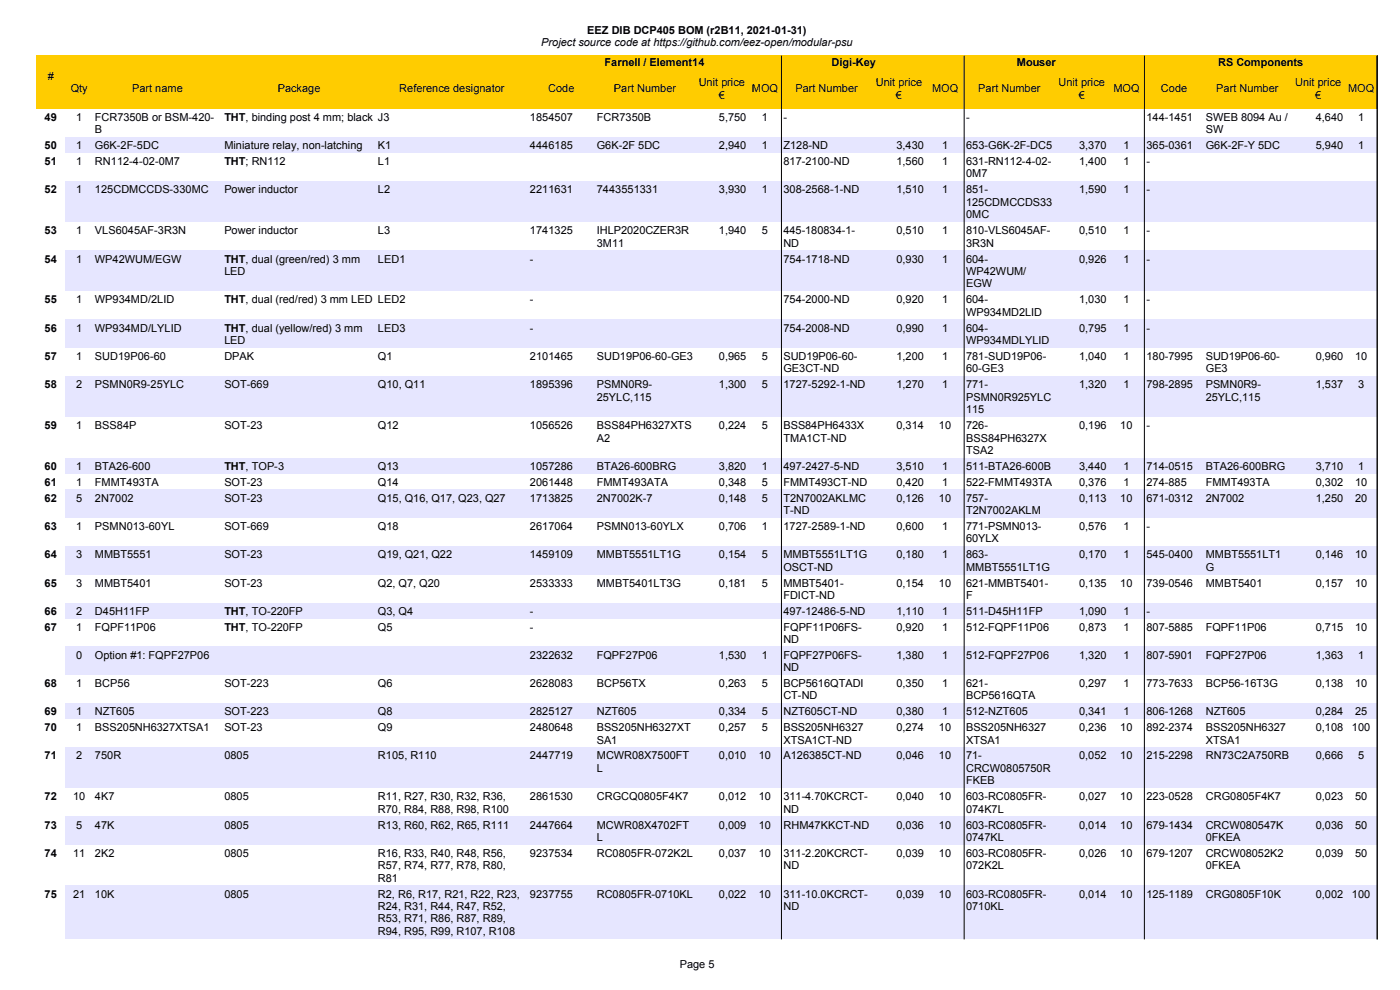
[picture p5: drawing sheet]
<svg xmlns="http://www.w3.org/2000/svg" width="297mm" height="210mm" viewBox="0 0 297 210" stroke-linecap="round" stroke-linejoin="round" font-family="sans-serif">
<defs><g id="words">
<g font-size="2.3">
<text x="114.8" y="9.8">Project source code at https://github.com/eez-open/modular-psu</text>
<text x="124.6" y="7.2">EEZ DIB DCP405 BOM (r2B11, 2021-01-31)</text>
<text x="10.1" y="17">#</text>
<text x="128.3" y="13.9">Farnell / Element14</text>
<text x="176.4" y="13.9">Digi-Key</text>
<text x="215.7" y="13.9">Mouser</text>
<text x="258.4" y="13.9">RS Components</text>
<text x="15" y="19.6">Qty</text>
<text x="28" y="19.6">Part name</text>
<text x="58.9" y="19.6">Package</text>
<text x="84.7" y="19.6">Reference designator</text>
<text x="116.3" y="19.6">Code</text>
<text x="130.2" y="19.6">Part Number</text>
<text x="148.2" y="18.3">Unit price</text>
<text x="152.5" y="20.9">€</text>
<text x="159.5" y="19.6">MOQ</text>
<text x="168.8" y="19.6">Part Number</text>
<text x="185.8" y="18.3">Unit price</text>
<text x="190.1" y="20.9">€</text>
<text x="197.7" y="19.6">MOQ</text>
<text x="207.5" y="19.6">Part Number</text>
<text x="224.6" y="18.3">Unit price</text>
<text x="228.8" y="20.9">€</text>
<text x="236.2" y="19.6">MOQ</text>
<text x="246.3" y="19.6">Code</text>
<text x="258" y="19.6">Part Number</text>
<text x="274.7" y="18.3">Unit price</text>
<text x="279" y="20.9">€</text>
<text x="286" y="19.6">MOQ</text>
<text x="9.5" y="25.7">49</text>
<text x="16.2" y="25.7">1</text>
<text x="20.1" y="25.7">FCR7350B or BSM-420-</text>
<text x="20.1" y="28.3">B</text>
<text x="47.6" y="25.7">THT, binding post 4 mm; black J3</text>
<text x="112.4" y="25.7">1854507</text>
<text x="126.6" y="25.7">FCR7350B</text>
<text x="152.5" y="25.7">5,750</text>
<text x="161.6" y="25.7">1</text>
<text x="166.2" y="25.7">-</text>
<text x="205" y="25.7">-</text>
<text x="243.2" y="25.7">144-1451</text>
<text x="255.8" y="25.7">SWEB 8094 Au /</text>
<text x="255.8" y="28.3">SW</text>
<text x="279.1" y="25.7">4,640</text>
<text x="288.1" y="25.7">1</text>
<text x="9.5" y="31.7">50</text>
<text x="9.5" y="35">51</text>
<text x="16.2" y="31.7">1</text>
<text x="16.2" y="35">1</text>
<text x="20.1" y="31.7">G6K-2F-5DC</text>
<text x="20.1" y="35">RN112-4-02-0M7</text>
<text x="47.6" y="31.7">Miniature relay, non-latching</text>
<text x="47.6" y="35">THT; RN112</text>
<text x="80.2" y="31.7">K1</text>
<text x="80.2" y="35">L1</text>
<text x="112.4" y="31.7">4446185</text>
<text x="126.6" y="31.7">G6K-2F 5DC</text>
<text x="152.5" y="31.7">2,940</text>
<text x="161.6" y="31.7">1</text>
<text x="166.2" y="31.7">Z128-ND</text>
<text x="166.2" y="35">817-2100-ND</text>
<text x="190.2" y="31.7">3,430</text>
<text x="190.2" y="35">1,560</text>
<text x="199.8" y="31.7">1</text>
<text x="199.8" y="35">1</text>
<text x="205" y="31.7">653-G6K-2F-DC5</text>
<text x="205" y="35">631-RN112-4-02-</text>
<text x="228.9" y="31.7">3,370</text>
<text x="228.9" y="35">1,400</text>
<text x="238.3" y="31.7">1</text>
<text x="238.3" y="35">1</text>
<text x="243.2" y="31.7">365-0361</text>
<text x="243.2" y="35">-</text>
<text x="255.8" y="31.7">G6K-2F-Y 5DC</text>
<text x="279.1" y="31.7">5,940</text>
<text x="288.1" y="31.7">1</text>
<text x="9.5" y="41">52</text>
<text x="16.2" y="41">1</text>
<text x="20.1" y="41">125CDMCCDS-330MC</text>
<text x="47.6" y="41">Power inductor</text>
<text x="80.2" y="41">L2</text>
<text x="112.4" y="41">2211631</text>
<text x="126.6" y="41">7443551331</text>
<text x="152.5" y="41">3,930</text>
<text x="161.6" y="41">1</text>
<text x="166.2" y="41">308-2568-1-ND</text>
<text x="190.2" y="41">1,510</text>
<text x="199.8" y="41">1</text>
<text x="205" y="37.6">0M7</text>
<text x="205" y="41">851-</text>
<text x="228.9" y="41">1,590</text>
<text x="238.3" y="41">1</text>
<text x="243.2" y="41">-</text>
<text x="205" y="43.6">125CDMCCDS33</text>
<text x="205" y="46.2">0MC</text>
<text x="9.5" y="49.7">53</text>
<text x="16.2" y="49.7">1</text>
<text x="20.1" y="49.7">VLS6045AF-3R3N</text>
<text x="47.6" y="49.7">Power inductor</text>
<text x="80.2" y="49.7">L3</text>
<text x="112.4" y="49.7">1741325</text>
<text x="126.6" y="49.7">IHLP2020CZER3R</text>
<text x="126.6" y="52.3">3M11</text>
<text x="152.5" y="49.7">1,940</text>
<text x="161.6" y="49.7">5</text>
<text x="166.2" y="49.7">445-180834-1-</text>
<text x="166.2" y="52.3">ND</text>
<text x="190.2" y="49.7">0,510</text>
<text x="199.8" y="49.7">1</text>
<text x="205" y="49.7">810-VLS6045AF-</text>
<text x="205" y="52.3">3R3N</text>
<text x="228.9" y="49.7">0,510</text>
<text x="238.3" y="49.7">1</text>
<text x="243.2" y="49.7">-</text>
<text x="9.5" y="55.7">54</text>
<text x="16.2" y="55.7">1</text>
<text x="20.1" y="55.7">WP42WUM/EGW</text>
<text x="47.6" y="55.7">THT, dual (green/red) 3 mm</text>
<text x="47.6" y="58.3">LED</text>
<text x="80.2" y="55.7">LED1</text>
<text x="112.4" y="55.7">-</text>
<text x="166.2" y="55.7">754-1718-ND</text>
<text x="190.2" y="55.7">0,930</text>
<text x="199.8" y="55.7">1</text>
<text x="205" y="55.7">604-</text>
<text x="205" y="58.3">WP42WUM/</text>
<text x="228.9" y="55.7">0,926</text>
<text x="238.3" y="55.7">1</text>
<text x="243.2" y="55.7">-</text>
<text x="9.5" y="64.4">55</text>
<text x="16.2" y="64.4">1</text>
<text x="20.1" y="64.4">WP934MD/2LID</text>
<text x="47.6" y="64.4">THT, dual (red/red) 3 mm LED LED2</text>
<text x="112.4" y="64.4">-</text>
<text x="166.2" y="64.4">754-2000-ND</text>
<text x="190.2" y="64.4">0,920</text>
<text x="199.8" y="64.4">1</text>
<text x="205" y="60.9">EGW</text>
<text x="205" y="64.4">604-</text>
<text x="228.9" y="64.4">1,030</text>
<text x="238.3" y="64.4">1</text>
<text x="243.2" y="64.4">-</text>
<text x="9.5" y="70.4">56</text>
<text x="16.2" y="70.4">1</text>
<text x="20.1" y="70.4">WP934MD/LYLID</text>
<text x="47.6" y="70.4">THT, dual (yellow/red) 3 mm</text>
<text x="80.2" y="70.4">LED3</text>
<text x="112.4" y="70.4">-</text>
<text x="166.2" y="70.4">754-2008-ND</text>
<text x="190.2" y="70.4">0,990</text>
<text x="199.8" y="70.4">1</text>
<text x="205" y="67">WP934MD2LID</text>
<text x="205" y="70.4">604-</text>
<text x="228.9" y="70.4">0,795</text>
<text x="238.3" y="70.4">1</text>
<text x="243.2" y="70.4">-</text>
<text x="9.5" y="76.4">57</text>
<text x="16.2" y="76.4">1</text>
<text x="20.1" y="76.4">SUD19P06-60</text>
<text x="47.6" y="76.4">DPAK</text>
<text x="47.6" y="73">LED</text>
<text x="80.2" y="76.4">Q1</text>
<text x="112.4" y="76.4">2101465</text>
<text x="126.6" y="76.4">SUD19P06-60-GE3</text>
<text x="152.5" y="76.4">0,965</text>
<text x="161.6" y="76.4">5</text>
<text x="166.2" y="76.4">SUD19P06-60-</text>
<text x="190.2" y="76.4">1,200</text>
<text x="199.8" y="76.4">1</text>
<text x="205" y="73">WP934MDLYLID</text>
<text x="205" y="76.4">781-SUD19P06-</text>
<text x="228.9" y="76.4">1,040</text>
<text x="238.3" y="76.4">1</text>
<text x="243.2" y="76.4">180-7995</text>
<text x="255.8" y="76.4">SUD19P06-60-</text>
<text x="279.1" y="76.4">0,960</text>
<text x="287.5" y="76.4">10</text>
<text x="9.5" y="82.4">58</text>
<text x="16.2" y="82.4">2</text>
<text x="20.1" y="82.4">PSMN0R9-25YLC</text>
<text x="47.6" y="82.4">SOT-669</text>
<text x="80.2" y="82.4">Q10, Q11</text>
<text x="112.4" y="82.4">1895396</text>
<text x="126.6" y="82.4">PSMN0R9-</text>
<text x="152.5" y="82.4">1,300</text>
<text x="161.6" y="82.4">5</text>
<text x="166.2" y="82.4">1727-5292-1-ND</text>
<text x="166.2" y="79">GE3CT-ND</text>
<text x="190.2" y="82.4">1,270</text>
<text x="199.8" y="82.4">1</text>
<text x="205" y="79">60-GE3</text>
<text x="205" y="82.4">771-</text>
<text x="228.9" y="82.4">1,320</text>
<text x="238.3" y="82.4">1</text>
<text x="243.2" y="82.4">798-2895</text>
<text x="255.8" y="79">GE3</text>
<text x="255.8" y="82.4">PSMN0R9-</text>
<text x="279.1" y="82.4">1,537</text>
<text x="288.1" y="82.4">3</text>
<text x="126.6" y="85">25YLC,115</text>
<text x="205" y="85">PSMN0R925YLC</text>
<text x="205" y="87.6">115</text>
<text x="255.8" y="85">25YLC,115</text>
<text x="9.5" y="91.1">59</text>
<text x="16.2" y="91.1">1</text>
<text x="20.1" y="91.1">BSS84P</text>
<text x="47.6" y="91.1">SOT-23</text>
<text x="80.2" y="91.1">Q12</text>
<text x="112.4" y="91.1">1056526</text>
<text x="126.6" y="91.1">BSS84PH6327XTS</text>
<text x="126.6" y="93.7">A2</text>
<text x="152.5" y="91.1">0,224</text>
<text x="161.6" y="91.1">5</text>
<text x="166.2" y="91.1">BSS84PH6433X</text>
<text x="166.2" y="93.7">TMA1CT-ND</text>
<text x="190.2" y="91.1">0,314</text>
<text x="199.2" y="91.1">10</text>
<text x="205" y="91.1">726-</text>
<text x="205" y="93.7">BSS84PH6327X</text>
<text x="228.9" y="91.1">0,196</text>
<text x="237.7" y="91.1">10</text>
<text x="243.2" y="91.1">-</text>
<text x="9.5" y="99.7">60</text>
<text x="16.2" y="99.7">1</text>
<text x="20.1" y="99.7">BTA26-600</text>
<text x="47.6" y="99.7">THT, TOP-3</text>
<text x="80.2" y="99.7">Q13</text>
<text x="112.4" y="99.7">1057286</text>
<text x="126.6" y="99.7">BTA26-600BRG</text>
<text x="152.5" y="99.7">3,820</text>
<text x="161.6" y="99.7">1</text>
<text x="166.2" y="99.7">497-2427-5-ND</text>
<text x="190.2" y="99.7">3,510</text>
<text x="199.8" y="99.7">1</text>
<text x="205" y="99.7">511-BTA26-600B</text>
<text x="205" y="96.3">TSA2</text>
<text x="228.9" y="99.7">3,440</text>
<text x="238.3" y="99.7">1</text>
<text x="243.2" y="99.7">714-0515</text>
<text x="255.8" y="99.7">BTA26-600BRG</text>
<text x="279.1" y="99.7">3,710</text>
<text x="288.1" y="99.7">1</text>
<text x="9.5" y="103.1">61</text>
<text x="9.5" y="106.4">62</text>
<text x="16.2" y="103.1">1</text>
<text x="16.2" y="106.4">5</text>
<text x="20.1" y="103.1">FMMT493TA</text>
<text x="20.1" y="106.4">2N7002</text>
<text x="47.6" y="103.1">SOT-23</text>
<text x="47.6" y="106.4">SOT-23</text>
<text x="80.2" y="103.1">Q14</text>
<text x="80.2" y="106.4">Q15, Q16, Q17, Q23, Q27</text>
<text x="112.4" y="103.1">2061448</text>
<text x="112.4" y="106.4">1713825</text>
<text x="126.6" y="103.1">FMMT493ATA</text>
<text x="126.6" y="106.4">2N7002K-7</text>
<text x="152.5" y="103.1">0,348</text>
<text x="152.5" y="106.4">0,148</text>
<text x="161.6" y="103.1">5</text>
<text x="161.6" y="106.4">5</text>
<text x="166.2" y="103.1">FMMT493CT-ND</text>
<text x="166.2" y="106.4">T2N7002AKLMC</text>
<text x="190.2" y="103.1">0,420</text>
<text x="190.2" y="106.4">0,126</text>
<text x="199.2" y="106.4">10</text>
<text x="199.8" y="103.1">1</text>
<text x="205" y="103.1">522-FMMT493TA</text>
<text x="205" y="106.4">757-</text>
<text x="228.9" y="103.1">0,376</text>
<text x="228.9" y="106.4">0,113</text>
<text x="237.7" y="106.4">10</text>
<text x="238.3" y="103.1">1</text>
<text x="243.2" y="103.1">274-885</text>
<text x="243.2" y="106.4">671-0312</text>
<text x="255.8" y="103.1">FMMT493TA</text>
<text x="255.8" y="106.4">2N7002</text>
<text x="279.1" y="103.1">0,302</text>
<text x="279.1" y="106.4">1,250</text>
<text x="287.5" y="103.1">10</text>
<text x="287.5" y="106.4">20</text>
<text x="9.5" y="112.4">63</text>
<text x="16.2" y="112.4">1</text>
<text x="20.1" y="112.4">PSMN013-60YL</text>
<text x="47.6" y="112.4">SOT-669</text>
<text x="80.2" y="112.4">Q18</text>
<text x="112.4" y="112.4">2617064</text>
<text x="126.6" y="112.4">PSMN013-60YLX</text>
<text x="152.5" y="112.4">0,706</text>
<text x="161.6" y="112.4">1</text>
<text x="166.2" y="112.4">1727-2589-1-ND</text>
<text x="166.2" y="109">T-ND</text>
<text x="190.2" y="112.4">0,600</text>
<text x="199.8" y="112.4">1</text>
<text x="205" y="109">T2N7002AKLM</text>
<text x="205" y="112.4">771-PSMN013-</text>
<text x="228.9" y="112.4">0,576</text>
<text x="238.3" y="112.4">1</text>
<text x="243.2" y="112.4">-</text>
<text x="9.5" y="118.4">64</text>
<text x="16.2" y="118.4">3</text>
<text x="20.1" y="118.4">MMBT5551</text>
<text x="47.6" y="118.4">SOT-23</text>
<text x="80.2" y="118.4">Q19, Q21, Q22</text>
<text x="112.4" y="118.4">1459109</text>
<text x="126.6" y="118.4">MMBT5551LT1G</text>
<text x="152.5" y="118.4">0,154</text>
<text x="161.6" y="118.4">5</text>
<text x="166.2" y="118.4">MMBT5551LT1G</text>
<text x="190.2" y="118.4">0,180</text>
<text x="199.8" y="118.4">1</text>
<text x="205" y="115">60YLX</text>
<text x="205" y="118.4">863-</text>
<text x="228.9" y="118.4">0,170</text>
<text x="238.3" y="118.4">1</text>
<text x="243.2" y="118.4">545-0400</text>
<text x="255.8" y="118.4">MMBT5551LT1</text>
<text x="279.1" y="118.4">0,146</text>
<text x="287.5" y="118.4">10</text>
<text x="9.5" y="124.4">65</text>
<text x="16.2" y="124.4">3</text>
<text x="20.1" y="124.4">MMBT5401</text>
<text x="47.6" y="124.4">SOT-23</text>
<text x="80.2" y="124.4">Q2, Q7, Q20</text>
<text x="112.4" y="124.4">2533333</text>
<text x="126.6" y="124.4">MMBT5401LT3G</text>
<text x="152.5" y="124.4">0,181</text>
<text x="161.6" y="124.4">5</text>
<text x="166.2" y="121">OSCT-ND</text>
<text x="166.2" y="124.4">MMBT5401-</text>
<text x="190.2" y="124.4">0,154</text>
<text x="199.2" y="124.4">10</text>
<text x="205" y="121">MMBT5551LT1G</text>
<text x="205" y="124.4">621-MMBT5401-</text>
<text x="228.9" y="124.4">0,135</text>
<text x="237.7" y="124.4">10</text>
<text x="243.2" y="124.4">739-0546</text>
<text x="255.8" y="124.4">MMBT5401</text>
<text x="255.8" y="121">G</text>
<text x="279.1" y="124.4">0,157</text>
<text x="287.5" y="124.4">10</text>
<text x="9.5" y="130.4">66</text>
<text x="16.2" y="130.4">2</text>
<text x="20.1" y="130.4">D45H11FP</text>
<text x="47.6" y="130.4">THT, TO-220FP</text>
<text x="80.2" y="130.4">Q3, Q4</text>
<text x="112.4" y="130.4">-</text>
<text x="166.2" y="130.4">497-12486-5-ND</text>
<text x="166.2" y="127">FDICT-ND</text>
<text x="190.2" y="130.4">1,110</text>
<text x="199.8" y="130.4">1</text>
<text x="205" y="130.4">511-D45H11FP</text>
<text x="205" y="127">F</text>
<text x="228.9" y="130.4">1,090</text>
<text x="238.3" y="130.4">1</text>
<text x="243.2" y="130.4">-</text>
<text x="9.5" y="133.8">67</text>
<text x="16.2" y="133.8">1</text>
<text x="20.1" y="133.8">FQPF11P06</text>
<text x="47.6" y="133.8">THT, TO-220FP</text>
<text x="80.2" y="133.8">Q5</text>
<text x="112.4" y="133.8">-</text>
<text x="166.2" y="133.8">FQPF11P06FS-</text>
<text x="166.2" y="136.4">ND</text>
<text x="190.2" y="133.8">0,920</text>
<text x="199.8" y="133.8">1</text>
<text x="205" y="133.8">512-FQPF11P06</text>
<text x="228.9" y="133.8">0,873</text>
<text x="238.3" y="133.8">1</text>
<text x="243.2" y="133.8">807-5885</text>
<text x="255.8" y="133.8">FQPF11P06</text>
<text x="279.1" y="133.8">0,715</text>
<text x="287.5" y="133.8">10</text>
<text x="16.2" y="139.8">0</text>
<text x="20.1" y="139.8">Option #1: FQPF27P06</text>
<text x="112.4" y="139.8">2322632</text>
<text x="126.6" y="139.8">FQPF27P06</text>
<text x="152.5" y="139.8">1,530</text>
<text x="161.6" y="139.8">1</text>
<text x="166.2" y="139.8">FQPF27P06FS-</text>
<text x="166.2" y="142.4">ND</text>
<text x="190.2" y="139.8">1,380</text>
<text x="199.8" y="139.8">1</text>
<text x="205" y="139.8">512-FQPF27P06</text>
<text x="228.9" y="139.8">1,320</text>
<text x="238.3" y="139.8">1</text>
<text x="243.2" y="139.8">807-5901</text>
<text x="255.8" y="139.8">FQPF27P06</text>
<text x="279.1" y="139.8">1,363</text>
<text x="288.1" y="139.8">1</text>
<text x="9.5" y="145.8">68</text>
<text x="16.2" y="145.8">1</text>
<text x="20.1" y="145.8">BCP56</text>
<text x="47.6" y="145.8">SOT-223</text>
<text x="80.2" y="145.8">Q6</text>
<text x="112.4" y="145.8">2628083</text>
<text x="126.6" y="145.8">BCP56TX</text>
<text x="152.5" y="145.8">0,263</text>
<text x="161.6" y="145.8">5</text>
<text x="166.2" y="145.8">BCP5616QTADI</text>
<text x="166.2" y="148.4">CT-ND</text>
<text x="190.2" y="145.8">0,350</text>
<text x="199.8" y="145.8">1</text>
<text x="205" y="145.8">621-</text>
<text x="205" y="148.4">BCP5616QTA</text>
<text x="228.9" y="145.8">0,297</text>
<text x="238.3" y="145.8">1</text>
<text x="243.2" y="145.8">773-7633</text>
<text x="255.8" y="145.8">BCP56-16T3G</text>
<text x="279.1" y="145.8">0,138</text>
<text x="287.5" y="145.8">10</text>
<text x="9.5" y="151.8">69</text>
<text x="9.5" y="155.1">70</text>
<text x="16.2" y="151.8">1</text>
<text x="16.2" y="155.1">1</text>
<text x="20.1" y="151.8">NZT605</text>
<text x="20.1" y="155.1">BSS205NH6327XTSA1</text>
<text x="47.6" y="151.8">SOT-223</text>
<text x="47.6" y="155.1">SOT-23</text>
<text x="80.2" y="151.8">Q8</text>
<text x="80.2" y="155.1">Q9</text>
<text x="112.4" y="151.8">2825127</text>
<text x="112.4" y="155.1">2480648</text>
<text x="126.6" y="151.8">NZT605</text>
<text x="126.6" y="155.1">BSS205NH6327XT</text>
<text x="152.5" y="151.8">0,334</text>
<text x="152.5" y="155.1">0,257</text>
<text x="161.6" y="151.8">5</text>
<text x="161.6" y="155.1">5</text>
<text x="166.2" y="151.8">NZT605CT-ND</text>
<text x="166.2" y="155.1">BSS205NH6327</text>
<text x="190.2" y="151.8">0,380</text>
<text x="190.2" y="155.1">0,274</text>
<text x="199.2" y="155.1">10</text>
<text x="199.8" y="151.8">1</text>
<text x="205" y="151.8">512-NZT605</text>
<text x="205" y="155.1">BSS205NH6327</text>
<text x="228.9" y="151.8">0,341</text>
<text x="228.9" y="155.1">0,236</text>
<text x="237.7" y="155.1">10</text>
<text x="238.3" y="151.8">1</text>
<text x="243.2" y="151.8">806-1268</text>
<text x="243.2" y="155.1">892-2374</text>
<text x="255.8" y="151.8">NZT605</text>
<text x="255.8" y="155.1">BSS205NH6327</text>
<text x="279.1" y="151.8">0,284</text>
<text x="279.1" y="155.1">0,108</text>
<text x="286.8" y="155.1">100</text>
<text x="287.5" y="151.8">25</text>
<text x="9.5" y="161.1">71</text>
<text x="16.2" y="161.1">2</text>
<text x="20.1" y="161.1">750R</text>
<text x="47.6" y="161.1">0805</text>
<text x="80.2" y="161.1">R105, R110</text>
<text x="112.4" y="161.1">2447719</text>
<text x="126.6" y="157.7">SA1</text>
<text x="126.6" y="161.1">MCWR08X7500FT</text>
<text x="152.5" y="161.1">0,010</text>
<text x="161" y="161.1">10</text>
<text x="166.2" y="161.1">A126385CT-ND</text>
<text x="166.2" y="157.7">XTSA1CT-ND</text>
<text x="190.2" y="161.1">0,046</text>
<text x="199.2" y="161.1">10</text>
<text x="205" y="157.7">XTSA1</text>
<text x="205" y="161.1">71-</text>
<text x="228.9" y="161.1">0,052</text>
<text x="237.7" y="161.1">10</text>
<text x="243.2" y="161.1">215-2298</text>
<text x="255.8" y="161.1">RN73C2A750RB</text>
<text x="255.8" y="157.7">XTSA1</text>
<text x="279.1" y="161.1">0,666</text>
<text x="288.1" y="161.1">5</text>
<text x="126.6" y="163.7">L</text>
<text x="205" y="163.7">CRCW0805750R</text>
<text x="205" y="166.3">FKEB</text>
<text x="9.5" y="169.8">72</text>
<text x="15.5" y="169.8">10</text>
<text x="20.1" y="169.8">4K7</text>
<text x="47.6" y="169.8">0805</text>
<text x="80.2" y="169.8">R11, R27, R30, R32, R36,</text>
<text x="80.2" y="172.4">R70, R84, R88, R98, R100</text>
<text x="112.4" y="169.8">2861530</text>
<text x="126.6" y="169.8">CRGCQ0805F4K7</text>
<text x="152.5" y="169.8">0,012</text>
<text x="161" y="169.8">10</text>
<text x="166.2" y="169.8">311-4.70KCRCT-</text>
<text x="166.2" y="172.4">ND</text>
<text x="190.2" y="169.8">0,040</text>
<text x="199.2" y="169.8">10</text>
<text x="205" y="169.8">603-RC0805FR-</text>
<text x="205" y="172.4">074K7L</text>
<text x="228.9" y="169.8">0,027</text>
<text x="237.7" y="169.8">10</text>
<text x="243.2" y="169.8">223-0528</text>
<text x="255.8" y="169.8">CRG0805F4K7</text>
<text x="279.1" y="169.8">0,023</text>
<text x="287.5" y="169.8">50</text>
<text x="9.5" y="175.8">73</text>
<text x="16.2" y="175.8">5</text>
<text x="20.1" y="175.8">47K</text>
<text x="47.6" y="175.8">0805</text>
<text x="80.2" y="175.8">R13, R60, R62, R65, R111</text>
<text x="112.4" y="175.8">2447664</text>
<text x="126.6" y="175.8">MCWR08X4702FT</text>
<text x="126.6" y="178.4">L</text>
<text x="152.5" y="175.8">0,009</text>
<text x="161" y="175.8">10</text>
<text x="166.2" y="175.8">RHM47KKCT-ND</text>
<text x="190.2" y="175.8">0,036</text>
<text x="199.2" y="175.8">10</text>
<text x="205" y="175.8">603-RC0805FR-</text>
<text x="205" y="178.4">0747KL</text>
<text x="228.9" y="175.8">0,014</text>
<text x="237.7" y="175.8">10</text>
<text x="243.2" y="175.8">679-1434</text>
<text x="255.8" y="175.8">CRCW080547K</text>
<text x="255.8" y="178.4">0FKEA</text>
<text x="279.1" y="175.8">0,036</text>
<text x="287.5" y="175.8">50</text>
<text x="9.5" y="181.8">74</text>
<text x="15.5" y="181.8">11</text>
<text x="20.1" y="181.8">2K2</text>
<text x="47.6" y="181.8">0805</text>
<text x="80.2" y="181.8">R16, R33, R40, R48, R56,</text>
<text x="80.2" y="184.4">R57, R74, R77, R78, R80,</text>
<text x="112.4" y="181.8">9237534</text>
<text x="126.6" y="181.8">RC0805FR-072K2L</text>
<text x="152.5" y="181.8">0,037</text>
<text x="161" y="181.8">10</text>
<text x="166.2" y="181.8">311-2.20KCRCT-</text>
<text x="166.2" y="184.4">ND</text>
<text x="190.2" y="181.8">0,039</text>
<text x="199.2" y="181.8">10</text>
<text x="205" y="181.8">603-RC0805FR-</text>
<text x="205" y="184.4">072K2L</text>
<text x="228.9" y="181.8">0,026</text>
<text x="237.7" y="181.8">10</text>
<text x="243.2" y="181.8">679-1207</text>
<text x="255.8" y="181.8">CRCW08052K2</text>
<text x="255.8" y="184.4">0FKEA</text>
<text x="279.1" y="181.8">0,039</text>
<text x="287.5" y="181.8">50</text>
<text x="9.5" y="190.5">75</text>
<text x="15.5" y="190.5">21</text>
<text x="20.1" y="190.5">10K</text>
<text x="47.6" y="190.5">0805</text>
<text x="80.2" y="187">R81</text>
<text x="80.2" y="190.5">R2, R6, R17, R21, R22, R23,</text>
<text x="112.4" y="190.5">9237755</text>
<text x="126.6" y="190.5">RC0805FR-0710KL</text>
<text x="152.5" y="190.5">0,022</text>
<text x="161" y="190.5">10</text>
<text x="166.2" y="190.5">311-10.0KCRCT-</text>
<text x="190.2" y="190.5">0,039</text>
<text x="199.2" y="190.5">10</text>
<text x="205" y="190.5">603-RC0805FR-</text>
<text x="228.9" y="190.5">0,014</text>
<text x="237.7" y="190.5">10</text>
<text x="243.2" y="190.5">125-1189</text>
<text x="255.8" y="190.5">CRG0805F10K</text>
<text x="279.1" y="190.5">0,002</text>
<text x="286.8" y="190.5">100</text>
<text x="80.2" y="193.1">R24, R31, R44, R47, R52,</text>
<text x="80.2" y="195.6">R53, R71, R86, R87, R89,</text>
<text x="166.2" y="193.1">ND</text>
<text x="205" y="193.1">0710KL</text>
<text x="80.2" y="198.3">R94, R95, R99, R107, R108</text>
<text x="144.2" y="205.3">Page 5</text>
</g>
</g></defs>
<path d="M7.6 11.7h284.5v11.4h-284.5z" fill-rule="evenodd" fill="#fc0"/>
<path d="M165.8 11.8v11.3M204.5 11.8v11.3M242.8 11.8v11.3M292.2 11.8v11.3" fill="none" stroke="#000" stroke-width=".21"/>
<g fill="#e6e6ff">
<path d="M13.9 29.1h278.2v3.4h-278.2z" fill-rule="evenodd"/>
<path d="M13.9 38.5h278.2v8.6h-278.2z" fill-rule="evenodd"/>
<path d="M13.9 53.1h278.2v8.7h-278.2z" fill-rule="evenodd"/>
<path d="M13.9 67.8h278.2v6h-278.2z" fill-rule="evenodd"/>
<path d="M13.9 79.8h278.2v8.7h-278.2z" fill-rule="evenodd"/>
<path d="M13.9 97.2h278.2v3.3h-278.2z" fill-rule="evenodd"/>
<path d="M13.9 103.8h278.2v6.1h-278.2z" fill-rule="evenodd"/>
<path d="M13.9 115.8h278.2v6.1h-278.2z" fill-rule="evenodd"/>
<path d="M13.9 127.8h278.2v3.4h-278.2z" fill-rule="evenodd"/>
<path d="M13.9 137.2h278.2v6h-278.2z" fill-rule="evenodd"/>
<path d="M13.9 149.2h278.2v3.3h-278.2z" fill-rule="evenodd"/>
<path d="M13.9 158.5h278.2v8.7h-278.2z" fill-rule="evenodd"/>
<path d="M13.9 173.2h278.2v6h-278.2z" fill-rule="evenodd"/>
<path d="M13.9 187.9h278.2v11.4h-278.2z" fill-rule="evenodd"/>
</g>
<path d="M165.8 23.1v176.2M204.5 23.1v176.2M242.8 23.1v176.2M292.2 23.1v176.2" fill="none" stroke="#000" stroke-width=".21"/>
<use href="#words"/>
</svg>
